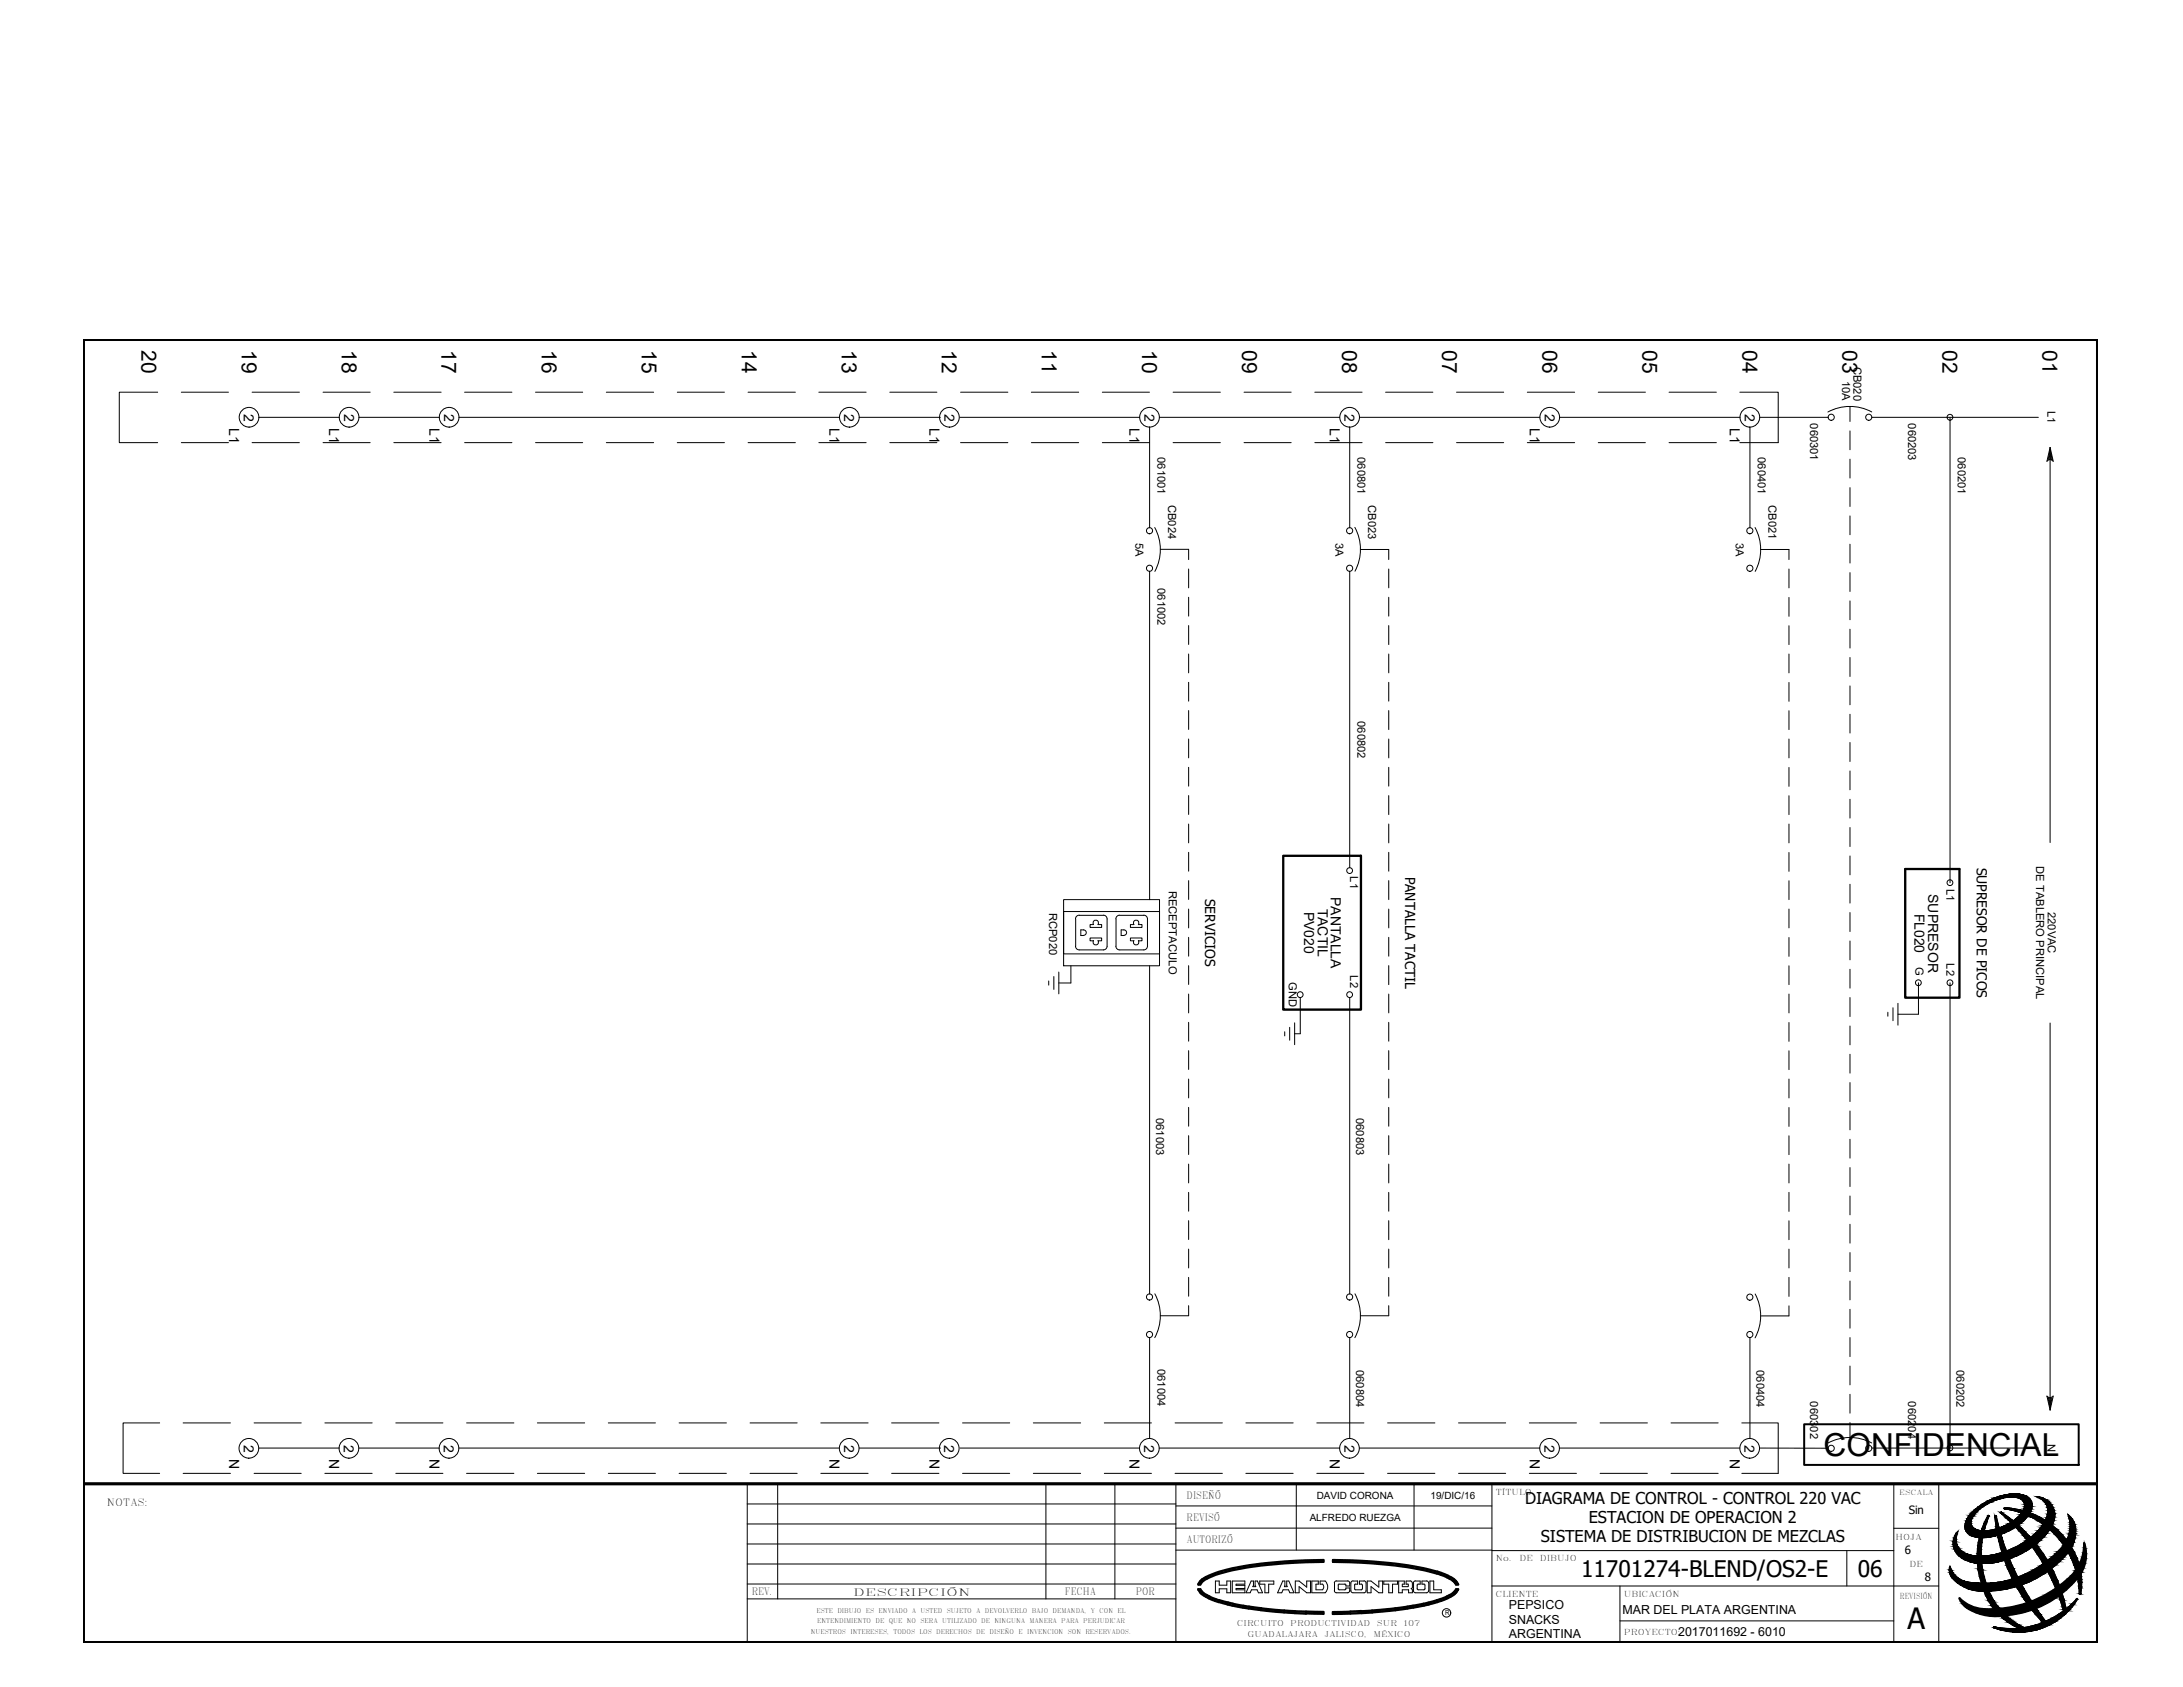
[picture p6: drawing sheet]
<svg xmlns="http://www.w3.org/2000/svg" width="279mm" height="216mm" viewBox="0 0 279 216" stroke-linecap="round" stroke-linejoin="round" font-family="sans-serif">
<defs><g id="words">
<text font-size="4.1" x="233.4" y="186.3">CONFIDENCIAL</text>
<text font-size="3.8" x="244.1" y="208.5">A</text>
<g font-size="2.9">
<text x="202.4" y="201.8">11701274-BLEND/OS2-E</text>
<text x="237.8" y="201.8">06</text>
</g>
<g font-size="2.7">
<text x="18.1" y="44.8" transform="rotate(90 18.1 44.8)">20</text>
<text x="30.9" y="44.8" transform="rotate(90 30.9 44.8)">19</text>
<text x="43.7" y="44.8" transform="rotate(90 43.7 44.8)">18</text>
<text x="56.5" y="44.8" transform="rotate(90 56.5 44.8)">17</text>
<text x="69.3" y="44.8" transform="rotate(90 69.3 44.8)">16</text>
<text x="82.2" y="44.8" transform="rotate(90 82.2 44.8)">15</text>
<text x="94.9" y="44.8" transform="rotate(90 94.9 44.8)">14</text>
<text x="107.8" y="44.8" transform="rotate(90 107.8 44.8)">13</text>
<text x="120.6" y="44.8" transform="rotate(90 120.6 44.8)">12</text>
<text x="133.4" y="44.8" transform="rotate(90 133.4 44.8)">11</text>
<text x="146.2" y="44.8" transform="rotate(90 146.2 44.8)">10</text>
<text x="159" y="44.8" transform="rotate(90 159 44.8)">09</text>
<text x="171.8" y="44.8" transform="rotate(90 171.8 44.8)">08</text>
<text x="184.6" y="44.8" transform="rotate(90 184.6 44.8)">07</text>
<text x="197.4" y="44.8" transform="rotate(90 197.4 44.8)">06</text>
<text x="210.2" y="44.8" transform="rotate(90 210.2 44.8)">05</text>
<text x="223" y="44.8" transform="rotate(90 223 44.8)">04</text>
<text x="235.8" y="44.8" transform="rotate(90 235.8 44.8)">03</text>
<text x="248.6" y="44.8" transform="rotate(90 248.6 44.8)">02</text>
<text x="261.4" y="44.8" transform="rotate(90 261.4 44.8)">01</text>
</g>
<g font-size="2.1">
<text x="195.2" y="192.5">DIAGRAMA DE CONTROL - CONTROL 220 VAC</text>
<text x="197.2" y="197.3">SISTEMA DE DISTRIBUCION DE MEZCLAS</text>
<text x="203.4" y="194.9">ESTACION DE OPERACION 2</text>
</g>
<g font-size="1.8">
<text x="31.2" y="52.9" transform="rotate(90 31.2 52.9)">2</text>
<text x="44" y="52.9" transform="rotate(90 44 52.9)">2</text>
<text x="56.8" y="52.9" transform="rotate(90 56.8 52.9)">2</text>
<text x="108.1" y="52.9" transform="rotate(90 108.1 52.9)">2</text>
<text x="120.9" y="52.9" transform="rotate(90 120.9 52.9)">2</text>
<text x="146.5" y="52.9" transform="rotate(90 146.5 52.9)">2</text>
<text x="172.1" y="52.9" transform="rotate(90 172.1 52.9)">2</text>
<text x="197.7" y="52.9" transform="rotate(90 197.7 52.9)">2</text>
<text x="223.3" y="52.9" transform="rotate(90 223.3 52.9)">2</text>
<text x="29.3" y="54.8" transform="rotate(90 29.3 54.8)">L1</text>
<text x="42.1" y="54.8" transform="rotate(90 42.1 54.8)">L1</text>
<text x="55" y="54.8" transform="rotate(90 55 54.8)">L1</text>
<text x="106.2" y="54.8" transform="rotate(90 106.2 54.8)">L1</text>
<text x="119" y="54.8" transform="rotate(90 119 54.8)">L1</text>
<text x="144.6" y="54.8" transform="rotate(90 144.6 54.8)">L1</text>
<text x="170.2" y="54.8" transform="rotate(90 170.2 54.8)">L1</text>
<text x="195.8" y="54.8" transform="rotate(90 195.8 54.8)">L1</text>
<text x="221.4" y="54.8" transform="rotate(90 221.4 54.8)">L1</text>
<text x="179.9" y="112.2" transform="rotate(90 179.9 112.2)">PANTALLA TACTIL</text>
<text x="253" y="111" transform="rotate(90 253 111)">SUPRESOR DE PICOS</text>
<text x="154.2" y="115" transform="rotate(90 154.2 115)">SERVICIOS</text>
<text x="166.9" y="116.7" transform="rotate(90 166.9 116.7)">PV020</text>
<text x="168.7" y="116.3" transform="rotate(90 168.7 116.3)">TACTIL</text>
<text x="170.3" y="114.8" transform="rotate(90 170.3 114.8)">PANTALLA</text>
<text x="245" y="116.9" transform="rotate(90 245 116.9)">FL020</text>
<text x="246.8" y="114.4" transform="rotate(90 246.8 114.4)">SUPRESOR</text>
<text x="31.2" y="184.9" transform="rotate(90 31.2 184.9)">2</text>
<text x="44" y="184.9" transform="rotate(90 44 184.9)">2</text>
<text x="56.8" y="184.9" transform="rotate(90 56.8 184.9)">2</text>
<text x="108" y="184.9" transform="rotate(90 108 184.9)">2</text>
<text x="120.8" y="184.9" transform="rotate(90 120.8 184.9)">2</text>
<text x="146.5" y="184.9" transform="rotate(90 146.5 184.9)">2</text>
<text x="172.1" y="184.9" transform="rotate(90 172.1 184.9)">2</text>
<text x="197.7" y="184.9" transform="rotate(90 197.7 184.9)">2</text>
<text x="223.3" y="184.9" transform="rotate(90 223.3 184.9)">2</text>
<text x="29.3" y="186.7" transform="rotate(90 29.3 186.7)">N</text>
<text x="42.1" y="186.7" transform="rotate(90 42.1 186.7)">N</text>
<text x="55" y="186.7" transform="rotate(90 55 186.7)">N</text>
<text x="106.2" y="186.7" transform="rotate(90 106.2 186.7)">N</text>
<text x="119" y="186.7" transform="rotate(90 119 186.7)">N</text>
<text x="144.6" y="186.7" transform="rotate(90 144.6 186.7)">N</text>
<text x="170.2" y="186.7" transform="rotate(90 170.2 186.7)">N</text>
<text x="195.8" y="186.7" transform="rotate(90 195.8 186.7)">N</text>
<text x="221.4" y="186.7" transform="rotate(90 221.4 186.7)">N</text>
</g>
<g font-size="1.6">
<text x="193.1" y="206">PEPSICO</text>
<text x="193.1" y="207.9">SNACKS</text>
<text x="193.1" y="209.6">ARGENTINA</text>
<text x="207.7" y="206.6">MAR DEL PLATA ARGENTINA</text>
<text x="214.8" y="209.4">2017011692 - 6010</text>
</g>
<g font-size="1.5">
<text x="244.3" y="193.7">Sin</text>
<text x="243.8" y="198.9">6</text>
<text x="246.4" y="202.4">8</text>
</g>
<g font-size="1.4">
<text x="237.2" y="46.9" transform="rotate(90 237.2 46.9)">CB020</text>
<text x="235.8" y="48.7" transform="rotate(90 235.8 48.7)">10A</text>
<text x="262.1" y="52.6" transform="rotate(90 262.1 52.6)">L1</text>
<text x="148.2" y="58.5" transform="rotate(90 148.2 58.5)">061001</text>
<text x="173.8" y="58.5" transform="rotate(90 173.8 58.5)">060801</text>
<text x="225" y="58.5" transform="rotate(90 225 58.5)">060401</text>
<text x="231.7" y="54.2" transform="rotate(90 231.7 54.2)">060301</text>
<text x="244.2" y="54.2" transform="rotate(90 244.2 54.2)">060203</text>
<text x="250.6" y="58.5" transform="rotate(90 250.6 58.5)">060201</text>
<text x="149.5" y="64.6" transform="rotate(90 149.5 64.6)">CB024</text>
<text x="175.1" y="64.7" transform="rotate(90 175.1 64.7)">CB023</text>
<text x="226.3" y="64.7" transform="rotate(90 226.3 64.7)">CB021</text>
<text x="145.3" y="69.5" transform="rotate(90 145.3 69.5)">5A</text>
<text x="170.9" y="69.4" transform="rotate(90 170.9 69.4)">3A</text>
<text x="222.2" y="69.5" transform="rotate(90 222.2 69.5)">3A</text>
<text x="148.2" y="75.3" transform="rotate(90 148.2 75.3)">061002</text>
<text x="173.8" y="92.3" transform="rotate(90 173.8 92.3)">060802</text>
<text x="149.6" y="114" transform="rotate(90 149.6 114)">RECEPTACULO</text>
<text x="172.8" y="112.2" transform="rotate(90 172.8 112.2)">L1</text>
<text x="249.1" y="113.7" transform="rotate(90 249.1 113.7)">L1</text>
<text x="260.6" y="110.9" transform="rotate(90 260.6 110.9)">DE TABLERO PRINCIPAL</text>
<text x="134.3" y="116.8" transform="rotate(90 134.3 116.8)">RCP020</text>
<text x="262.1" y="116.7" transform="rotate(90 262.1 116.7)">220VAC</text>
<text x="165" y="125.7" transform="rotate(90 165 125.7)">GND</text>
<text x="172.8" y="124.8" transform="rotate(90 172.8 124.8)">L2</text>
<text x="245.2" y="123.8" transform="rotate(90 245.2 123.8)">G</text>
<text x="249.1" y="123.3" transform="rotate(90 249.1 123.3)">L2</text>
<text x="148" y="143.1" transform="rotate(90 148 143.1)">061003</text>
<text x="173.6" y="143.1" transform="rotate(90 173.6 143.1)">060803</text>
<text x="148.2" y="175.2" transform="rotate(90 148.2 175.2)">061004</text>
<text x="173.6" y="175.3" transform="rotate(90 173.6 175.3)">060804</text>
<text x="224.8" y="175.4" transform="rotate(90 224.8 175.4)">060404</text>
<text x="231.7" y="179.4" transform="rotate(90 231.7 179.4)">060302</text>
<text x="244.2" y="179.4" transform="rotate(90 244.2 179.4)">060204</text>
<text x="250.4" y="175.4" transform="rotate(90 250.4 175.4)">060202</text>
<text x="262.1" y="184.8" transform="rotate(90 262.1 184.8)">N</text>
</g>
<g font-size="1.3">
<text x="151.9" y="191.8">DISEÑÓ</text>
<text x="168.5" y="191.8">DAVID CORONA</text>
<text x="183.1" y="191.8">19/DIC/16</text>
<text x="13.7" y="192.8">NOTAS:</text>
<text x="151.9" y="197.4">AUTORIZÓ</text>
<text x="151.9" y="194.6">REVISÓ</text>
<text x="167.6" y="194.6">ALFREDO RUEZGA</text>
<text x="96.2" y="204.2">REV.</text>
<text x="109.2" y="204.2">DESCRIPCIÓN</text>
<text x="136.3" y="204.2">FECHA</text>
<text x="145.4" y="204.2">POR</text>
</g>
<g font-size="1">
<text x="191.4" y="191.3">TÍTULO</text>
<text x="242.6" y="197.1">HOJA</text>
<text x="191.4" y="199.8">No.</text>
<text x="194.5" y="199.8">DE</text>
<text x="197.1" y="199.8">DIBUJO</text>
<text x="244.4" y="200.5">DE</text>
<text x="158.3" y="208">CIRCUITO</text>
<text x="159.6" y="209.5">GUADALAJARA</text>
<text x="165.1" y="208">PRODUCTIVIDAD</text>
<text x="169.5" y="209.5">JALISCO,</text>
<text x="175.8" y="209.5">MÉXICO</text>
<text x="176.2" y="208">SUR</text>
<text x="179.6" y="208">107</text>
<text x="191.4" y="204.4">CLIENTE</text>
<text x="207.8" y="204.4">UBICACIÓN</text>
<text x="207.8" y="209.2">PROYECTO:</text>
<text x="243.2" y="204.6">REVISIÓN</text>
</g>
<g font-size=".9">
<text x="243.1" y="191.3">ESCALA</text>
<text x="185" y="206.7">R</text>
</g>
<g font-size=".8">
<text x="103.8" y="209.1">NUESTROS INTERESES, TODOS LOS DERECHOS DE DISEÑO E INVENCION SON RESERVADOS.</text>
<text x="104.5" y="206.4">ESTE DIBUJO ES ENVIADO A USTED SUJETO A DEVOLVERLO BAJO DEMANDA, Y CON EL</text>
<text x="104.6" y="207.7">ENTENDIMIENTO DE QUE NO SERA UTILIZADO DE NINGUNA MANERA PARA PERJUDICAR</text>
</g>
</g></defs>
<!-- layer: 0 -->
<g fill="none" stroke="#000" stroke-width=".13">
<path d="M10.7 43.4h257.8v146.5h-257.8zM20.2 50.2h-4.9v6.4h4.9M23.2 56.6h6M23.2 50.2h6M32.3 56.6h6M32.3 50.2h6M33.1 53.4h10.3M41.3 56.6h6.1M41.3 50.2h6.1M45.9 53.4h10.3M50.4 56.6h6.1M50.4 50.2h6.1"/>
<path d="M58.7 53.4h48.7M59.5 56.6h6M59.5 50.2h6M68.5 56.6h6.1M68.5 50.2h6.1M77.6 56.6h6.1M77.6 50.2h6.1M86.7 56.6h6M86.7 50.2h6M95.7 56.6h6.1M95.7 50.2h6.1M104.8 56.6h6.1"/>
<path d="M104.8 50.2h6.1M110 53.4h10.4M113.9 56.6h6M113.9 50.2h6M122.9 53.4h23M122.9 56.6h6.1M122.9 50.2h6.1M132 56.6h6.1M132 50.2h6.1M141.1 56.6h6M141.1 50.2h6M147.1 54.7v12.8"/>
<path d="M148.4 53.4h23.1M150.1 56.6h6.1M150.1 50.2h6.1M159.2 56.6h6.1M159.2 50.2h6.1M168.3 56.6h6M168.3 50.2h6M172.7 54.7v12.8M174 53.4h23.1M177.3 56.6h6.1M177.3 50.2h6.1M186.4 56.6h6.1"/>
<path d="M186.4 50.2h6.1M195.5 56.6h6M195.5 50.2h6M199.6 53.4h23.1M204.6 56.6h6M204.6 50.2h6M213.6 56.6h6.1M213.6 50.2h6.1M222.7 50.2h4.9v6.4h-4.9M224 54.7v12.8M225.2 53.4h8.8M236.8 52v1.9"/>
<path d="M236.8 55.1v2.5M236.8 58.8v2.4M239.6 52.7a5.9 5.9 0 0 0-5.7 0M239.6 53.4h21.3M249.6 53.4v59.6M262.4 57.3l-.4 1.7 .4-.2 .4 .2M262.4 57.3v50.5M262.4 57.3l.4 1.7M262.4 58.4v.4h-.2l.2-.8 .2 .8h.1l-.3-1.2-.3 1.2M147.1 73.1v42M147.8 67.5a5.9 5.9 0 0 1 0 5.6M148.5 70.3h3.6v1.3"/>
<path d="M152.1 72.8v2.4M152.1 76.4v2.5M172.7 73.1v37.9M173.4 67.5a5.9 5.9 0 0 1 0 5.6M174.1 70.3h3.6v1.3M177.7 72.8v2.4M177.7 76.4v2.5M224.6 67.5a5.9 5.9 0 0 1 0 5.6M225.3 70.3h3.7v1.3M229 72.8v2.4M229 76.5v2.4M236.8 62.4v2.4"/>
<path d="M236.8 66v2.4M236.8 69.6v2.5M236.8 73.3v2.4M236.8 76.9v2.4M152.1 80.1v2.4M152.1 83.7v2.4M152.1 87.3v2.4M152.1 90.9v2.5M152.1 94.6v2.4M152.1 98.2v2.4M177.7 80.1v2.4M177.7 83.7v2.4"/>
<path d="M177.7 87.3v2.4M177.7 90.9v2.5M177.7 94.6v2.4M177.7 98.2v2.4M229 80.1v2.4M229 83.7v2.4M229 87.3v2.5M229 91v2.4M229 94.6v2.4M229 98.2v2.4M236.8 80.5v2.4M236.8 84.1v2.5"/>
<path d="M236.8 87.8v2.4M236.8 91.4v2.4M236.8 95v2.5M236.8 98.7v2.4M136.1 116.7h12.3v5.4h-12.3zM136.1 115.1h12.3v8.5h-12.3zM137.7 117.6v3.5M138.1 117.1l-.4 .3v.2M138.1 117.1h3.1M138.7 119.7a.35 .35 0 0 0 .3-.3 .35 .35 0 0 0-.3-.4h-.4v.7h.4M139.5 118.3h.5a.36 .36 0 0 1 0-.4 .36 .36 0 0 1 .5 0 .36 .36 0 0 1 0 .4h.5v.4h-1.5zM141.2 117.1l.4 .3 .1 .2"/>
<path d="M141.7 117.6v3.5M142.8 117.6v3.5M143.3 117.1l-.4 .3-.1 .2M143.3 117.1h3.1M143.8 119.7a.35 .35 0 0 0 .4-.3 .35 .35 0 0 0-.4-.4h-.3v.7h.4M144.7 118.3h.4a.36 .36 0 0 1 .1-.4 .36 .36 0 0 1 .5 0 .36 .36 0 0 1 0 .4h.5v.4h-1.5zM146.4 117.1l.4 .3 .1 .2M146.9 117.6v3.5M152.1 101.8v2.4M152.1 105.5v2.4M152.1 109.1v2.4M152.1 112.7v2.4"/>
<path d="M152.1 116.3v2.5M152.1 120v2.4M177.7 101.8v2.5M177.7 105.5v2.4M177.7 109.1v2.4M177.7 112.7v2.4M177.7 116.3v2.5M177.7 120v2.4M229 101.8v2.5M229 105.5v2.4M229 109.1v2.4M229 112.7v2.4"/>
<path d="M229 116.3v2.5M229 120v2.4M236.8 102.3v2.4M236.8 105.9v2.4M236.8 109.5v2.5M236.8 113.2v2.4M236.8 116.8v2.4M134.2 125.5v.6M134.9 125v1.6M135.5 124.4v2.8M137.1 123.6v2.2h-1.6M137.7 121.1l.2 .4 .2 .1h3.1l.4-.3 .1-.2"/>
<path d="M140 120.4h-.5v-.4h1.5v.4h-.5M140 120.4a.35 .35 0 0 0 .2 .5 .35 .35 0 0 0 .3-.5M142.8 121.1l.3 .4 .2 .1M145.1 120.4h-.4v-.4h1.5v.4h-.5M145.1 120.4a.35 .35 0 0 0 .3 .5 .35 .35 0 0 0 .3-.5M146.9 121.1l-.1 .2-.4 .3h-3.1M147.1 123.6v42M152.1 123.6v2.4M152.1 127.2v2.4M152.1 130.8v2.5M152.1 134.5v2.4M152.1 138.1v2.4"/>
<path d="M164.4 132v.6M165.1 131.5v1.6M165.7 130.9v2.8M166.4 127.7v4.6h-.7M172.7 127.7v37.9M177.7 123.6v2.4M177.7 127.2v2.4M177.7 130.8v2.5M177.7 134.5v2.4M177.7 138.1v2.4M229 123.6v2.4M229 127.2v2.4"/>
<path d="M229 130.9v2.4M229 134.5v2.4M229 138.1v2.4M236.8 120.4v2.4M236.8 124v2.5M236.8 127.7v2.4M236.8 131.3v2.4M236.8 134.9v2.4M236.8 138.5v2.5M241.6 129.5v.6M242.3 129v1.6M242.9 128.4v2.8"/>
<path d="M245.5 125.8v4h-2.6M249.6 125.8v59.5M262.4 130.9v49.6M152.1 141.7v2.4M152.1 145.3v2.5M152.1 149v2.4M152.1 152.6v2.4M152.1 156.2v2.4M152.1 159.9v2.4M177.7 141.7v2.4M177.7 145.3v2.5M177.7 149v2.4"/>
<path d="M177.7 152.6v2.4M177.7 156.2v2.5M177.7 159.9v2.4M229 141.7v2.5M229 145.4v2.4M229 149v2.4M229 152.6v2.4M229 156.2v2.5M229 159.9v2.4M236.8 142.2v2.4M236.8 145.8v2.4M236.8 149.4v2.5"/>
<path d="M236.8 153.1v2.4M236.8 156.7v2.4M147.1 171.2v12.9M147.8 165.6a5.9 5.9 0 0 1 0 5.6M152.1 167.1v1.3h-3.6M152.1 163.5v2.4M172.7 171.2v12.9M173.4 165.6a5.9 5.9 0 0 1 0 5.6M177.7 167.1v1.3h-3.6M177.7 163.5v2.4M224 171.2v12.9M224.6 165.6a5.9 5.9 0 0 1 0 5.6"/>
<path d="M229 163.5v2.4M229 167.1v1.3h-3.7M236.8 160.3v2.4M236.8 163.9v2.5M236.8 167.6v2.4M236.8 171.2v2.4M236.8 174.8v2.4M236.8 178.4v2.5M262.6 178.9l-.2 1.2-.3-1.2h.1l.2 .8 .1-.7h-.1v.3M262.8 178.7l-.4 .2-.4-.2 .4 1.8M262.8 178.7l-.4 1.8M20.4 182.1h-4.6v6.5h4.6"/>
<path d="M23.4 188.6h6.1M23.4 182.1h6.1M32.5 188.6h6.1M32.5 182.1h6.1M33.1 185.3h10.3M41.6 188.6h6M41.6 182.1h6M45.9 185.3h10.3M50.7 188.6h6M50.7 182.1h6M58.7 185.3h48.7M59.7 188.6h6.1"/>
<path d="M59.7 182.1h6.1M68.8 188.6h6M68.8 182.1h6M77.9 188.6h6M77.9 182.1h6M86.9 188.6h6.1M86.9 182.1h6.1M95.6 195h54.9M95.6 192.5h54.9M95.6 197.6h54.9M95.6 189.9v20.3M96 188.6h6"/>
<path d="M96 182.1h6M99.5 189.9v14.7M105.1 188.6h6M105.1 182.1h6M110 185.3h10.4M114.1 188.6h6.1M114.1 182.1h6.1M122.9 185.3h22.9M123.2 188.6h6M123.2 182.1h6M132.3 188.6h6M132.3 182.1h6"/>
<path d="M133.9 189.9v14.7M141.3 188.6h6.1M141.3 182.1h6.1M142.7 189.9v14.7M148.4 185.3h23.1M150.4 188.6h6M150.4 182.1h6M150.5 189.9v20.3M150.5 195.6h40.5M150.5 192.7h40.5M150.5 198.4h40.5M159.5 188.6h6"/>
<path d="M159.5 182.1h6M165.9 189.9v8.5M168.5 188.6h6.1M168.5 182.1h6.1M174 185.3h23.1M177.6 188.6h6M177.6 182.1h6M181 189.9v8.5M186.7 188.6h6M186.7 182.1h6M191 198.4h51.4M191 189.9v20.3"/>
<path d="M195.7 188.6h6.1M195.7 182.1h6.1M199.6 185.3h23.1M204.8 188.6h6M204.8 182.1h6M213.9 188.6h6M213.9 182.1h6M222.9 182.1h4.7v6.5h-4.7M225.2 185.3h8.8M236.4 198.4v4.6M236.8 182.1v1.9M239.6 184.7a5.9 5.9 0 0 0-5.7 0"/>
<path d="M239.6 185.3h21.3M242.4 189.9v20.3M242.4 195.6h5.7M248.1 189.9v20.3M250.6 196a2.25 2.25 0 0 0-.7 1.7M250.6 196a2.09 2.09 0 0 0 1.8 3.1 10.5 10.5 0 0 0 8.8-3.6 2.83 2.83 0 0 0 .7-3 2.06 2.06 0 0 0-1.2-1 2.41 2.41 0 0 1 1.9 3.7 9.8 9.8 0 0 1-5.9 4.5 7.8 7.8 0 0 1-5.1 0 2.46 2.46 0 0 1-1.6-2M252.4 193.6a8 8 0 0 1 6.1-2.4 1.55 1.55 0 0 1 1.6 1.6 4.7 4.7 0 0 1-3 3.1 5.8 5.8 0 0 1-5 .5 1.4 1.4 0 0 1-.3-2.1zM253.1 193.4a6.2 6.2 0 0 1 5.3-1.7 1.03 1.03 0 0 1 .5 1.7 6.4 6.4 0 0 1-5.6 2.5 1.08 1.08 0 0 1-.9-.7 1.08 1.08 0 0 1 .1-1.1zM255.5 194h-.2a22.5 22.5 0 0 0 6.1 13.7M255.5 194a33.2 33.2 0 0 0 6.3 13.5M264.6 198.8a14 14 0 0 1-10.8 4.8M264.7 193.8a4.2 4.2 0 0 1-1.3 4.7 13.4 13.4 0 0 1-11.5 4"/>
<path d="M264.7 193.8a2.78 2.78 0 0 1 .9 3 4.2 4.2 0 0 1-1 2M95.6 200.2h54.9M95.6 204.6h54.9M95.6 202.7h54.9M155.6 202.3h.4v.6h1v-.6h.5v1.5h-.5v-.5h-1v.5h-.4zM157.7 202.3h1.6v.4h-1.1v.2h1.1v.4h-1.1v.2h1.1v.3h-1.6zM160.1 202.3h.3v.6l-.1 .2h.4l-.1-.2v-.6h.3l.7 1.5h-.5l-.2-.3h-.7l-.2 .3h-.5zM161.2 202.3h1.8v.4h-.6v1.1h-.5v-1.1h-.7zM164.2 202.3h.3l-.1 .8h.3v-.8h.3l.6 1.5h-.5l-.2-.3h-.7l-.2 .3h-.5zM165.8 202.3h.5l.9 .8v-.8h.5v1.5h-.5l-.9-.7v.7h-.5zM167.9 202.3h.8v.4h-.3v.8h.9a.47 .47 0 0 0 0-.8h-.3v-.4h.6a1.03 1.03 0 0 1 0 1.5h-1.7zM170.8 203.6l.1 .2h.2h1.4l.2-.1v-.1"/>
<path d="M170.8 202.6v1M171 202.3l-.2 .1v.2M171.1 202.3h1.4M171.3 203.3l.1 .2h.7M172.1 202.7l-.8 .1v.5M172.3 203.3l-.2 .2M172.3 203.3v-.1h.4v.4M172.5 202.3l.2 .1v.2M172.7 202.6v.4h-.4l-.1-.2-.1-.1M172.9 203.6v.1l.3 .1h1.4l.2-.1v-.1M172.9 202.6v1M173.2 202.3l-.3 .1v.2"/>
<path d="M173.2 202.3h.6v.4h-.3M173.4 203.3l.1 .2M173.4 202.9v.4M173.5 202.7l-.1 .2M174.4 203.3l-.2 .2h-.7M174.4 202.9v.4M174.6 202.3l.2 .1v.2M174.6 202.3h-.6v.4h.2l.2 .2M174.8 202.6v1M175 202.3h.5l1 .8v-.8h.5v1.5h-.5l-1-.7v.7h-.5zM177.1 202.3h1.8v.4h-.7v1.1h-.5v-1.1h-.6zM180.2 202.7l.1 .2-.1 .1-.7 .1v-.4h.2v-.4h-.7v1.5h.5v-.3h.8v.3h.5v-.3"/>
<path d="M180.5 202.3l.2 .1v.2M180.5 202.3h-.5v.4h.2M180.7 203.2l-.1 .1 .1 .2M180.8 202.6v.6M180.9 203.6l.1 .2h.2h1.4h.1l.1-.2M180.9 202.6v1M181.2 202.3l-.3 .1v.2M181.2 202.3h.6v.4h-.3l-.1 .2v.4M181.4 203.3l.1 .2h.7l.2-.2M182.6 202.3l.2 .1v.2M182.6 202.3h-.6v.4h.2l.2 .2v.4M182.9 202.6v1"/>
<path d="M183 202.3h.5v1.2h1v.3h-1.5zM191 203h57.1M207.3 203v7.2M207.3 207.4h35.1M249.6 200.4a2.8 2.8 0 0 0 2.3 2.1M249.6 200.4a1.66 1.66 0 0 0 .7 2 5.1 5.1 0 0 0 3.5 1.2M254.2 202.7a12 12 0 0 1 .4-8.7h-.1a10.5 10.5 0 0 0-.6 9.5 8.5 8.5 0 0 0 4.5 4.9M254.2 202.7a9 9 0 0 0 4.8 5.6M261.4 207.7l-1.4 .4-1 .2M265.8 204.6l.1 .1M265.8 204.6l-1.4 1.3a18.8 18.8 0 0 0-8.3-12.3 26 26 0 0 1 8 12.5l-1.3 .9-1 .5M265.9 204.7a8.7 8.7 0 0 1-10.8 3.5l1.7 .2h1.6"/>
<path d="M266.1 203.9l.2 .1a8.5 8.5 0 0 0-2.2-7.5 10 10 0 0 0-7.6-3.5v.1a11.2 11.2 0 0 1 9.6 10.8"/>
<circle cx="31.9" cy="53.4" r="1.26"/>
<circle cx="44.7" cy="53.4" r="1.26"/>
<circle cx="57.5" cy="53.4" r="1.26"/>
<circle cx="108.7" cy="53.4" r="1.26"/>
<circle cx="121.5" cy="53.4" r="1.26"/>
<circle cx="147.1" cy="53.4" r="1.26"/>
<circle cx="172.7" cy="53.4" r="1.26"/>
<circle cx="198.3" cy="53.4" r="1.26"/>
<circle cx="224" cy="53.4" r="1.26"/>
<circle cx="234.4" cy="53.4" r=".39"/>
<circle cx="239.2" cy="53.4" r=".39"/>
<circle cx="249.6" cy="53.4" r=".37"/>
<circle cx="147.1" cy="67.9" r=".39"/>
<circle cx="147.1" cy="72.7" r=".39"/>
<circle cx="172.7" cy="67.9" r=".39"/>
<circle cx="172.7" cy="72.7" r=".39"/>
<circle cx="224" cy="67.9" r=".39"/>
<circle cx="224" cy="72.7" r=".39"/>
<circle cx="172.7" cy="111.4" r=".37"/>
<circle cx="249.6" cy="113" r=".37"/>
<circle cx="166.4" cy="127.3" r=".37"/>
<circle cx="172.7" cy="127.3" r=".37"/>
<circle cx="245.5" cy="125.8" r=".37"/>
<circle cx="249.6" cy="125.8" r=".37"/>
<circle cx="147.1" cy="166" r=".39"/>
<circle cx="147.1" cy="170.8" r=".39"/>
<circle cx="172.7" cy="170.8" r=".39"/>
<circle cx="172.7" cy="166" r=".39"/>
<circle cx="224" cy="170.8" r=".39"/>
<circle cx="224" cy="166" r=".39"/>
<circle cx="31.9" cy="185.4" r="1.26"/>
<circle cx="44.7" cy="185.4" r="1.26"/>
<circle cx="57.5" cy="185.4" r="1.26"/>
<circle cx="108.7" cy="185.4" r="1.26"/>
<circle cx="121.5" cy="185.4" r="1.26"/>
<circle cx="147.1" cy="185.4" r="1.26"/>
<circle cx="172.7" cy="185.4" r="1.26"/>
<circle cx="198.3" cy="185.4" r="1.26"/>
<circle cx="223.9" cy="185.4" r="1.26"/>
<circle cx="234.4" cy="185.4" r=".39"/>
<circle cx="239.2" cy="185.4" r=".39"/>
<circle cx="249.6" cy="185.3" r=".37"/>
<circle cx="185.1" cy="206.4" r=".54"/>
</g>
<g fill="none" stroke="#000" stroke-width=".3">
<path d="M164.2 109.5h10v19.7h-10zM243.8 111.2h7v16.5h-7zM153.4 203.4v.1M153.4 203.4h.2l.2 .3M153.4 202.7v.1M153.4 203.5l.2 .3M153.6 203.8l.2 .2M153.6 202.4l-.2 .3M153.8 203.6l1 .7M153.8 202.5l-.2 .3h-.2M153.8 204l.9 .5M154 202.3l-.2 .2"/>
<path d="M154 202.3a9.5 9.5 0 0 1 3.8-1.4 60 60 0 0 1 11.6-1v-.2a51 51 0 0 0-13.4 1.5l-1.6 .6-.8 .6M154.7 204.5l1.3 .5M154.8 204.3l1.3 .5M156 205l1.7 .5M156.1 204.8l1.7 .4M157.7 205.5l2.1 .4M157.8 205.3l3.9 .6 4 .3M159.8 205.8l3.3 .4 4.1 .3M165.8 206.2l3.6 .1M169.4 206.3v.2h-2.3M170.6 206.3v.3M172.8 206.3h-2.2"/>
<path d="M174.2 206.2h-1.4M175.6 206.1l-1.3 .1M177.8 206.2l-2.2 .2-5 .1M178.6 205.8l-3 .3M178.6 206.1l-.8 .1M180.1 205.6l-1.5 .2M180.1 205.9l-1.5 .2M180.9 205.5l-.8 .1M180.9 205.7l-.7 .1M183.9 201.4l.5 .1M184 201.1l1.8 .8 .6 .5M184 201.2a51 51 0 0 0-13.4-1.5v.2a50.6 50.6 0 0 1 13.3 1.5"/>
<path d="M184.4 201.5l1.5 .8M185.2 204.3a18.7 18.7 0 0 1-4.3 1.2M185.6 204.3a16.1 16.1 0 0 1-4.7 1.4M186 202.3l.4 .5h.2M186 203.8l-.8 .5M186.2 203.6l-.2 .2M186.4 203.4l-.2 .3M186.4 203.8l-.8 .6M186.4 203.4h.2M186.4 202.4l.2 .3M186.6 203.5l-.2 .3M186.6 202.7v.1"/>
<path d="M186.6 203.4v.1M256.9 206.7a6.3 6.3 0 0 1-5.7-1.5l-.4-.6a5 5 0 0 0 4.1 1.4 14.8 14.8 0 0 0 10.6-4.8 5.7 5.7 0 0 0 1.2-3.7 4.9 4.9 0 0 1-1.6 5.3 13.2 13.2 0 0 1-8.2 3.9"/>
</g>
<path d="M10.7 43.4h257.8v166.8h-257.8zM10.7 189.9h257.8" fill="none" stroke="#000" stroke-width=".4"/>
<!-- layer: Texto -->
<path d="M230.9 182.3h35.2v5.2h-35.2z" fill="none" stroke="#000" stroke-width=".25"/>
<!-- layer: 0 -->
<g fill="#000" stroke="#000" stroke-width=".13">
<path d="M250.6 196l-.1 .2h-.1zM253.2 196.8h1.1zM254.4 194h.1zM257.5 191.2h.6zM260.7 191.5l.4 .1zM261.9 192.5h.7zM264.7 193.8l.3 .3h-.2zM266.8 197.5l.1 .6h-.2zM249.6 200.5l.1 .2h-.2zM250.8 204.6l.2 .1h-.1zM253.2 203.6h1.7zM253.2 200.1h1.4z"/>
<path d="M254.7 206.8h1.5zM255.2 208.2h.1zM257.5 208.9h1.7zM265.8 204.6h.1zM266.2 204h.1z"/>
<path d="M250.1 196.8l.3 .2v-.2zM250.1 196.8l.3 .2h-.4z"/>
<path d="M250 197l.4 .2v-.2zM250 197l.4 .2h-.4z"/>
<path d="M250 197.2l.4 .1v-.1zM250 197.2l.4 .1h-.4z"/>
<path d="M250 197.3l.5 .3-.1-.3zM250 197.3l.5 .3h-.5z"/>
<path d="M250.2 196.6l.2 .2v-.2zM250.2 196.6l.2 .2h-.3z"/>
<path d="M250.3 196.4l.1 .2 .1-.2zM250.3 196.4l.1 .2h-.2z"/>
<path d="M250 197.6l.5 .1v-.1zM250 197.6l.5 .1h-.5z"/>
<path d="M250 197.7l.6 .3-.1-.3zM250 197.7l.6 .3h-.6z"/>
<path d="M250.4 196.3l.1 .1v-.1zM250.4 196.3l.1 .1h-.2z"/>
<path d="M250.4 196.2h.1zM250.4 196.2l.1 .1h-.1z"/>
<path d="M250 198l.7 .1-.1-.1zM250 198l.7 .1h-.6z"/>
<path d="M250.1 198.1l.7 .2-.1-.2zM250.1 198.1l.7 .2h-.7z"/>
<path d="M250.1 198.3l1 .2-.3-.2zM250.1 198.3l1 .2h-.9z"/>
<path d="M250.2 198.5h.9zM250.2 198.5h.9z"/>
<path d="M250.2 198.5l1.3 .3-.4-.3zM250.2 198.5l1.3 .3h-1.1z"/>
<path d="M250.4 198.8l1.4 .1-.3-.1zM250.4 198.8l1.4 .1h-1.3z"/>
<path d="M250.5 198.9h1.4zM250.5 198.9h1.4z"/>
<path d="M250.5 198.9l1.9 .2-.5-.2zM250.5 198.9l1.9 .2h-1.8z"/>
<path d="M251.5 195h.8zM251.5 195h.8h-.8z"/>
<path d="M251.6 194.7l.7 .3v-.3zM251.6 194.7l.7 .3h-.8z"/>
<path d="M251.5 195l.9 .2-.1-.2zM251.5 195l.9 .2h-.9z"/>
<path d="M251.5 195.2l1 .2-.1-.2zM251.5 195.2l1 .2h-1z"/>
<path d="M251.8 194.4l.5 .3 .1-.3zM251.8 194.4l.5 .3h-.7zM251.6 194.7h.7zM251.6 194.7h.7z"/>
<path d="M250.6 199.1h2.3zM250.6 199.1h2.3z"/>
<path d="M251.8 194.3h.6zM251.8 194.3l.6 .1h-.6z"/>
<path d="M251.5 195.4h1zM251.5 195.4h1z"/>
<path d="M251.5 195.4l1.2 .2-.2-.2zM251.5 195.4l1.2 .2h-1.2z"/>
<path d="M252 194.1l.4 .2 .1-.2zM252 194.1l.4 .2h-.6z"/>
<path d="M252 193.9l.5 .2 .1-.2zM252 193.9l.5 .2h-.5z"/>
<path d="M251.5 195.6l1.3 .1-.1-.1zM251.5 195.6l1.3 .1h-1.3z"/>
<path d="M252.2 193.7l.4 .2 .2-.2zM252.2 193.7l.4 .2h-.6z"/>
<path d="M251.5 195.7l1.5 .1zM251.5 195.7l1.5 .1z"/>
<path d="M252.4 193.6l.4 .1 .1-.1zM252.4 193.6l.4 .1h-.6z"/>
<path d="M250.7 199.1h2.4zM250.7 199.1h2.4z"/>
<path d="M251.6 195.8l1.7 .1-.3-.1zM251.6 195.8l1.7 .1h-1.7z"/>
<path d="M252.5 193.4l.4 .2 .2-.2zM252.4 193.6l.1-.2 .4 .2z"/>
<path d="M250.7 199.1h2.8zM250.7 199.1h2.8z"/>
<path d="M253.2 196.8h.9zM253.3 196.8h.8z"/>
<path d="M252.7 193.2l.4 .2 .2-.2zM252.7 193.2l.4 .2h-.6z"/>
<path d="M251.6 195.9h2.1zM251.6 195.9h2.1z"/>
<path d="M252.8 193.1l.5 .1 .1-.1zM252.7 193.2l.1-.1 .5 .1z"/>
<path d="M253.1 198.8l.5 .3v-.3zM253.1 198.8l.5 .3h-.5z"/>
<path d="M253.1 199.1l.5 .7v-.7zM253.1 199.1l.5 .7h-.5z"/>
<path d="M253.1 198.3l.5 .5v-.5zM253.1 198.3l.5 .5h-.5z"/>
<path d="M253.1 197.9l.5 .4v-.4zM253.1 197.9l.5 .4h-.5z"/>
<path d="M253.1 199.8l.5 .2v-.2zM253.1 199.8l.5 .2h-.5z"/>
<path d="M253.2 197.4l.4 .5 .1-.5zM253.2 197.4l.4 .5h-.5z"/>
<path d="M253.3 196.9l.4 .5v-.5zM253.3 196.9l.4 .5h-.5z"/>
<path d="M253.2 192.9l.2 .2 .4-.2zM252.8 193.1l.4-.2 .2 .2z"/>
<path d="M253.4 196.5l.3 .4 .1-.4zM253.4 196.5l.3 .4h-.4z"/>
<path d="M253.2 192.8h.6zM253.2 192.8l.6 .1z"/>
<path d="M253.6 195.9l.2 .6 .1-.6zM253.6 195.9l.2 .6h-.4z"/>
<path d="M253.7 195.7l.2 .2 .1-.2zM253.7 195.7l.2 .2h-.3z"/>
<path d="M251.6 195.9h2.6zM251.6 195.9h2.6z"/>
<path d="M253.9 195l.1 .7 .2-.7zM253.9 195l.1 .7h-.3z"/>
<path d="M254 194.8l.2 .2 .1-.2zM254 194.8l.2 .2h-.3z"/>
<path d="M253.6 192.5l.2 .3 .5-.3zM253.2 192.8l.4-.3 .2 .3z"/>
<path d="M253.6 192.5h.7zM253.6 192.5h.7z"/>
<path d="M254.4 194h.2zM254.4 194h.2z"/>
<path d="M254.4 194h.2zM254.4 194h.2z"/>
<path d="M254.4 194h.2zM254.4 194h.2z"/>
<path d="M254.4 194h.2zM254.4 194h.2z"/>
<path d="M254.4 194h.2zM254.4 194h.2zM254.4 194h.2zM254.4 194h.2z"/>
<path d="M254.4 194h.2zM254.4 194h.2zM254.4 194h.2zM254.4 194h.2z"/>
<path d="M254.4 194h.2zM254.4 194h.2z"/>
<path d="M254.4 194l.2 .1zM254.4 194l.2 .1z"/>
<path d="M254.4 194.1l-.1 .7 .3-.7zM254.4 194.1l-.1 .7h-.3z"/>
<path d="M252.8 196.7h1.9zM252.8 196.7l1.5 .1z"/>
<path d="M254.1 192.3l.2 .2 .4-.2zM253.6 192.5l.5-.2 .2 .2z"/>
<path d="M252.8 196.7h2.1zM252.8 196.7h1.9z"/>
<path d="M254.2 192.2h.7zM254.1 192.3h.6z"/>
<path d="M254.5 192.1l.4 .1 .4-.1zM254.2 192.2l.3-.1 .4 .1z"/>
<path d="M252.4 196.6l2.5 .1 .4-.1zM252.4 196.6l2.5 .1h-2.1z"/>
<path d="M252.6 200h2.7zM252.6 200h2.5z"/>
<path d="M255.3 194h.2zM255.3 194h.2z"/>
<path d="M255.3 194h.2zM255.3 194h.2z"/>
<path d="M252.4 196.6h3zM252.4 196.6h2.9z"/>
<path d="M255.4 194h.1zM255.3 194h.2z"/>
<path d="M255.3 194h.2zM255.3 194h.2z"/>
<path d="M255.3 194h.2zM255.3 194h.2z"/>
<path d="M255.3 194h.2zM255.3 194h.2zM255.3 194h.2zM255.3 194h.2z"/>
<path d="M255.3 194h.2zM255.3 194h.2z"/>
<path d="M255.3 194h.2zM255.3 194h.2z"/>
<path d="M255.3 194h.2zM255.3 194h.2z"/>
<path d="M255.3 194l.5 1.4-.3-1.4zM255.3 194l.5 1.4h-.3z"/>
<path d="M254.7 191.9l.6 .2 .3-.2zM254.5 192.1l.2-.2 .6 .2z"/>
<path d="M254.9 191.9h.9zM254.7 191.9h.9z"/>
<path d="M252.1 199.9l3.2 .1 .5-.1zM252.1 199.9l3.2 .1h-2.7z"/>
<path d="M255.5 195.4l.4 .2-.1-.2zM255.5 195.4l.4 .2h-.4z"/>
<path d="M252.1 196.4l3.3 .2 .5-.2zM252.1 196.4l3.3 .2h-3z"/>
<path d="M255.5 195.6l.7 1.2-.3-1.2zM255.5 195.6l.7 1.2h-.5z"/>
<path d="M252 199.8h4zM252 199.8l3.8 .1z"/>
<path d="M252.1 196.4h3.9zM252.1 196.4h3.8z"/>
<path d="M256.1 193.5h.1zM256.1 193.5h.1zM256.1 193.5h.1z"/>
<path d="M256.1 193.5l.1 .1zM256.1 193.5l.1 .1zM256.1 193.6h.1zM256.1 193.6h.1z"/>
<path d="M256.1 193.6h.1zM256.1 193.6h.1z"/>
<path d="M256.1 193.6h.1zM256.1 193.6h.1z"/>
<path d="M256.1 193.6h.2zM256.1 193.6h.2z"/>
<path d="M255.7 196.8l.7 .4-.2-.4zM255.7 196.8l.7 .4h-.6z"/>
<path d="M256.1 193.6h.2zM256.1 193.6h.2z"/>
<path d="M256.1 193.6h.2zM256.1 193.6h.2z"/>
<path d="M255.2 191.7l.6 .2 .5-.2zM254.9 191.9l.3-.2 .6 .2z"/>
<path d="M256.1 193.6h.2zM256.1 193.6h.2z"/>
<path d="M256.1 193.6l.2 .1zM256.1 193.6l.2 .1z"/>
<path d="M256.1 193.7h.3zM256.1 193.7h.3z"/>
<path d="M256.1 193.7l1.1 .6-.8-.6zM256.1 193.7l1.1 .6h-.4z"/>
<path d="M255.8 197.2l.9 .9-.3-.9zM255.8 197.2l.9 .9h-.6z"/>
<path d="M251.8 196.2l4.2 .2 .4-.2zM251.8 196.2l4.2 .2h-3.9z"/>
<path d="M255.3 191.7h1.2zM255.2 191.7h1.1z"/>
<path d="M251.6 199.7l4.4 .1 .5-.1zM251.6 199.7l4.4 .1h-4z"/>
<path d="M251.8 196.2h4.8zM251.8 196.2h4.6z"/>
<path d="M256.5 193h.2zM256.5 193h.2z"/>
<path d="M256.5 193h.3zM256.5 193h.3z"/>
<path d="M256.1 198.1l.8 .7-.2-.7zM256.1 198.1l.8 .7h-.6z"/>
<path d="M251.5 199.7h5.2zM251.5 199.7h5z"/>
<path d="M255.4 191.7h1.4zM255.3 191.7h1.2z"/>
<path d="M256.5 193h.4zM256.5 193h.4z"/>
<path d="M256.5 193h.5zM256.5 193h.5z"/>
<path d="M256.3 198.8l.9 .6-.3-.6zM256.3 198.8l.9 .6h-.7z"/>
<path d="M251.6 196l5 .2 .4-.2zM251.6 196l5 .2h-4.8z"/>
<path d="M251.6 195.9h5.5zM251.6 195.9h5.6z"/>
<path d="M251.6 195.9h5.5zM251.6 195.9l5.4 .1z"/>
<path d="M256.5 199.4l1 .9-.3-.9zM256.5 199.4l1 .9h-.7z"/>
<path d="M256.5 193h.7zM256.5 193h.7z"/>
<path d="M256.5 193h.9zM256.5 193h.9z"/>
<path d="M256.8 194.3l.8 .3-.4-.3zM256.8 194.3l.8 .3h-.5z"/>
<path d="M255.6 191.6h1.6zM255.6 191.6h1.6z"/>
<path d="M255.6 191.6h1.6zM255.4 191.7h1.4z"/>
<path d="M254.6 195.9h2.6zM254.2 195.9h3z"/>
<path d="M251.2 199.5l5.5 .2 .5-.2zM251.2 199.5l5.5 .2h-5.2z"/>
<path d="M251.1 199.4h6.3zM251.1 199.4l6.1 .1z"/>
<path d="M255.1 195.8l2.1 .1 .2-.1zM254.6 195.9l.5-.1 2.1 .1z"/>
<path d="M256.5 193h1zM256.5 193h1z"/>
<path d="M256.5 193h1zM256.5 193h1z"/>
<path d="M256.5 193l1.1 .1zM256.5 193l1.1 .1z"/>
<path d="M256.5 193.1h1.1zM256.5 193.1h1.1z"/>
<path d="M257.1 194.6l1.1 .5-.6-.5zM257.1 194.6l1.1 .5h-.6z"/>
<path d="M256.5 193.1h1.2zM256.5 193.1h1.2z"/>
<path d="M255.6 195.6l1.8 .2 .3-.2zM255.1 195.8l.5-.2 1.8 .2z"/>
<path d="M256.5 193.1h1.3zM256.5 193.1h1.3z"/>
<path d="M256.5 193.1h1.3zM256.5 193.1h1.3z"/>
<path d="M256.5 193.1h1.3zM256.5 193.1h1.3z"/>
<path d="M256.6 193.1l1.8 .1zM256.6 193.1l1.8 .1z"/>
<path d="M250.8 199.2l6.6 .2 .5-.2zM250.8 199.2l6.6 .2h-6.3z"/>
<path d="M256.1 195.4l1.6 .2 .3-.2zM255.6 195.6l.5-.2 1.6 .2zM255.6 195.6h2.1zM255.6 195.6h2.1z"/>
<path d="M250.7 199.1h7.3zM250.7 199.1l7.2 .1z"/>
<path d="M253.8 199.1h4.3zM253.5 199.1h4.5z"/>
<path d="M257.5 191.2h1zM257.2 191.2h1.3z"/>
<path d="M254.1 199.1h4zM253.8 199.1h4.3z"/>
<path d="M256.4 195.3l1.6 .1 .2-.1zM256.1 195.4l.3-.1 1.6 .1z"/>
<path d="M257.6 195.1l1.1 .4-.5-.4zM257.6 195.1l1.1 .4h-.6z"/>
<path d="M256.6 195.2l1.6 .1 .1-.1zM256.4 195.3l.2-.1 1.6 .1z"/>
<path d="M254.8 199l3.3 .1 .2-.1zM254.1 199.1l.7-.1 3.3 .1z"/>
<path d="M257.1 193.2l1.6 .1zM257.1 193.2l1.6 .1z"/>
<path d="M257.2 191.2h1.4zM257 191.2h1.6z"/>
<path d="M255.4 198.9l2.9 .1 .3-.1zM254.8 199l.6-.1 2.9 .1z"/>
<path d="M257 191.2l1.9 .1-.3-.1zM256.6 191.3l.4-.1 1.9 .1z"/>
<path d="M257.1 195l1.2 .2 .3-.2zM256.6 195.2l.5-.2 1.2 .2z"/>
<path d="M257.5 193.3l1.8 .1-.6-.1zM257.5 193.3l1.8 .1h-1.2z"/>
<path d="M258.1 195.5l1.1 .5-.5-.5zM258.1 195.5l1.1 .5h-.7z"/>
<path d="M255.8 198.8l2.8 .1 .2-.1zM255.4 198.9l.4-.1 2.8 .1z"/>
<path d="M256.1 198.7l2.7 .1 .1-.1zM255.8 198.8l.3-.1 2.7 .1z"/>
<path d="M256.6 191.3l2.4 .1zM256.4 191.4h2.6z"/>
<path d="M257.6 194.7l1 .3 .3-.3zM257.1 195l.5-.3 1 .3zM257.1 195h1.5zM257.1 195h1.5z"/>
<path d="M256.4 191.4l2.9 .1-.3-.1zM256 191.5l.4-.1 2.9 .1z"/>
<path d="M257.7 194.6l1.2 .1 .1-.1zM257.6 194.7l.1-.1 1.2 .1z"/>
<path d="M258.5 196l1.2 .6-.5-.6zM258.5 196l1.2 .6h-.7z"/>
<path d="M258 194.4l1 .2 .2-.2zM257.7 194.6l.3-.2 1 .2z"/>
<path d="M258.1 193.4l1.4 .1-.2-.1zM258.1 193.4l1.4 .1h-1.1z"/>
<path d="M256 191.5h3.4zM255.9 191.5h3.5z"/>
<path d="M256.8 198.5l2.1 .2 .4-.2zM256.1 198.7l.7-.2 2.1 .2z"/>
<path d="M255.9 191.5l3.6 .1-.1-.1zM255.6 191.6l.3-.1 3.6 .1z"/>
<path d="M258.2 194.2l1 .2 .2-.2zM258 194.4l.2-.2 1 .2z"/>
<path d="M256.9 198.4h2.5zM256.8 198.5h2.5z"/>
<path d="M258.4 193.5l1.8 .2-.7-.2zM258.4 193.5l1.8 .2h-1.2z"/>
<path d="M258.3 194.1l1.1 .1 .1-.1zM258.2 194.2l.1-.1 1.1 .1z"/>
<path d="M257.2 191.6h2.3zM257.2 191.6h2.3z"/>
<path d="M257.7 191.6l1.9 .1zM257.7 191.6l1.9 .1z"/>
<path d="M258.1 191.7h1.5zM258.1 191.7h1.5z"/>
<path d="M258.1 191.7h1.6h-.1zM258.1 191.7h1.6h-1.3z"/>
<path d="M258.5 193.9l1 .2 .2-.2zM258.5 193.9l1 .2h-1.2z"/>
<path d="M259 196.6l1 .3-.3-.3zM259 196.6l1 .3h-.7z"/>
<path d="M258.4 191.7l1.4 .2-.1-.2zM258.4 191.7l1.4 .2h-1.1zM258.7 191.9h1.1zM258.7 191.9h1.1z"/>
<path d="M258.6 193.8l1.1 .1v-.1zM258.6 193.8l1.1 .1h-1.2z"/>
<path d="M257.5 198.2l1.9 .2 .4-.2zM256.9 198.4l.6-.2 1.9 .2z"/>
<path d="M258.7 191.9l1.3 .2-.2-.2zM258.7 191.9l1.3 .2h-1.1z"/>
<path d="M258.8 193.5l.9 .3 .2-.3zM258.8 193.5l.9 .3h-1.1z"/>
<path d="M258.9 193.4h1zM258.9 193.4l1 .1h-1.1z"/>
<path d="M258.9 192.1l1.1 .1v-.1zM258.9 192.1l1.1 .1h-1z"/>
<path d="M259.3 196.9l1.3 .7-.6-.7zM259.3 196.9l1.3 .7h-.8z"/>
<path d="M259 192.2l1 .1v-.1zM259 192.2l1 .1h-1z"/>
<path d="M259 192.3l1.1 .2-.1-.2zM259 192.3l1.1 .2h-1z"/>
<path d="M259 193.1h1zM259 193.1h1z"/>
<path d="M259 193.1l.9 .3 .1-.3zM259 193.1l.9 .3h-1z"/>
<path d="M257.8 198l2 .2 .2-.2zM257.5 198.2l.3-.2 2 .2z"/>
<path d="M259.1 192.5h1zM259.1 192.5h1h-1z"/>
<path d="M259.1 192.5l1 .3v-.3zM259.1 192.5l1 .3h-1z"/>
<path d="M259.1 192.8h1zM259.1 192.8h1z"/>
<path d="M259.1 192.8l.9 .3 .1-.3zM259.1 192.8l.9 .3h-1z"/>
<path d="M259 193.7l1.4 .1-.2-.1zM259 193.7l1.4 .1h-1.2z"/>
<path d="M258.1 197.9l1.9 .1 .2-.1zM257.8 198l.3-.1 1.9 .1z"/>
<path d="M259.2 193.8l1.8 .3-.6-.3zM259.2 193.8l1.8 .3h-1.1z"/>
<path d="M259.8 197.6l1 .3-.2-.3zM259.8 197.6l1 .3h-.8z"/>
<path d="M258.6 197.6l1.6 .3 .4-.3zM258.1 197.9l.5-.3 1.6 .3z"/>
<path d="M258.7 197.6h2zM258.6 197.6h2z"/>
<path d="M260 197.9l1.4 .8-.6-.8zM260 197.9l1.4 .8h-.7z"/>
<path d="M259.9 194.1l1.3 .1-.2-.1zM259.9 194.1l1.3 .1h-1.1z"/>
<path d="M260.8 191.6l.7 .1zM260.8 191.6l.7 .1h-.4z"/>
<path d="M259.3 197.2l1.4 .4 .4-.4zM258.7 197.6l.6-.4 1.4 .4z"/>
<path d="M259.4 197.2h1.7zM259.3 197.2h1.8z"/>
<path d="M260.1 194.2l1.7 .4-.6-.4zM260.1 194.2l1.7 .4h-1.1z"/>
<path d="M260.7 198.7l.9 .2-.2-.2zM260.7 198.7l.9 .2h-.8z"/>
<path d="M261.1 191.7h.4zM261.1 191.7h.4z"/>
<path d="M261.1 191.7l.8 .2-.4-.2zM261.1 191.7l.8 .2h-.5z"/>
<path d="M259.9 196.8l1.2 .4 .4-.4zM259.4 197.2l.5-.4 1.2 .4z"/>
<path d="M260.8 198.9l1.4 1-.6-1zM260.8 198.9l1.4 1h-.8z"/>
<path d="M260 196.7l1.5 .1 .1-.1zM259.9 196.8l.1-.1 1.5 .1z"/>
<path d="M260.7 194.6l1.2 .1-.1-.1zM260.7 194.6l1.2 .1h-1z"/>
<path d="M261.4 191.9h.5zM261.4 191.9h.5z"/>
<path d="M260.4 196.3l1.2 .4 .3-.4zM260 196.7l.4-.4 1.2 .4z"/>
<path d="M260.9 194.7l1.7 .4-.7-.4zM260.9 194.7l1.7 .4h-1.1z"/>
<path d="M261.4 191.9l.9 .3-.4-.3zM261.4 191.9l.9 .3h-.6z"/>
<path d="M260.5 196.2l1.4 .1 .1-.1zM260.5 196.2l1.4 .1h-1.5z"/>
<path d="M261.4 199.9l.8 .1v-.1zM261.4 199.9l.8 .1h-.8z"/>
<path d="M261.4 200l1.4 1.1-.6-1.1zM261.4 200l1.4 1.1h-.7z"/>
<path d="M260.8 195.9l1.2 .3 .2-.3zM260.8 195.9l1.2 .3h-1.5z"/>
<path d="M261.7 192.2h.6zM261.7 192.2h.6z"/>
<path d="M261.7 192.2l.9 .3-.3-.3zM261.7 192.2l.9 .3h-.7zM261.9 192.5h.7z"/>
<path d="M261 195.7l1.2 .2 .2-.2zM261 195.7l1.2 .2h-1.4z"/>
<path d="M261.2 195.5l1.2 .2 .1-.2zM261.2 195.5l1.2 .2h-1.4z"/>
<path d="M261.5 195.1l1.1 .1v-.1zM261.5 195.1l1.1 .1h-1z"/>
<path d="M261.9 192.5l.9 .4-.2-.4zM261.9 192.5l.9 .4h-.8z"/>
<path d="M261.6 195.2l1.7 .5-.7-.5zM261.6 195.2l1.7 .5h-1z"/>
<path d="M261.4 195.2l1.1 .3 .1-.3zM261.4 195.2l1.1 .3h-1.3z"/>
<path d="M261.5 195l1.1 .2 .1-.2zM261.5 195l1.1 .2h-1.2z"/>
<path d="M262 192.9h.8zM262 192.9h.8z"/>
<path d="M262 192.9l.9 .4-.1-.4zM262 192.9l.9 .4h-.8z"/>
<path d="M261.7 194.7l1 .3 .2-.3zM261.7 194.7l1 .3h-1.2z"/>
<path d="M261.8 194.5l1.1 .2v-.2zM261.8 194.5l1.1 .2h-1.2z"/>
<path d="M262.1 193.3h.8zM262.1 193.3h.8z"/>
<path d="M262.1 193.3l.9 .4-.1-.4zM262.1 193.3l.9 .4h-.9z"/>
<path d="M262 194.1l1 .2v-.2zM262 194.1l1 .2h-1.1z"/>
<path d="M261.9 194.3l1 .2 .1-.2zM261.9 194.3l1 .2h-1.1z"/>
<path d="M262.1 193.7l.9 .1v-.1zM262.1 193.7l.9 .1h-1z"/>
<path d="M262 193.8l1 .3v-.3zM262 193.8l1 .3h-1z"/>
<path d="M262.3 195.7l1 .1v-.1zM262.3 195.7l1 .1h-.9z"/>
<path d="M262.4 195.8l1.5 .5-.6-.5zM262.4 195.8l1.5 .5h-.9z"/>
<path d="M261.9 199.9l1.3 .4 .4-.4zM261.3 200.3l.6-.4 1.3 .4z"/>
<path d="M263 196.3l1 .1zM263 196.3l1 .1z"/>
<path d="M262.2 199.6l1.4 .3 .3-.3zM261.9 199.9l.3-.3 1.4 .3z"/>
<path d="M263 196.4l1.5 .6-.5-.6zM263 196.4l1.5 .6h-.9z"/>
<path d="M262.6 199.2l1.3 .4 .3-.4zM262.2 199.6l.4-.4 1.3 .4z"/>
<path d="M263.6 197l.9 .1zM263.6 197l.9 .1z"/>
<path d="M263.6 197.1l1.4 .7-.5-.7zM263.6 197.1l1.4 .7h-.9z"/>
<path d="M263.1 198.8l1.1 .4 .4-.4zM262.6 199.2l.5-.4 1.1 .4z"/>
<path d="M263.4 198.6l1.2 .2 .2-.2zM263.1 198.8l.3-.2 1.2 .2z"/>
<path d="M264.8 194.1l.4 .2-.2-.2zM264.8 194.1l.4 .2h-.4z"/>
<path d="M263.6 198.4l1.2 .2 .2-.2zM263.4 198.6l.2-.2 1.2 .2z"/>
<path d="M264.1 197.8l.9 .1zM264.1 197.8l.9 .1z"/>
<path d="M264.2 197.9l1.3 .7-.5-.7zM264.2 197.9l1.3 .7h-.8z"/>
<path d="M264.8 194.3l.4 .1zM264.8 194.3l.4 .1z"/>
<path d="M264.8 194.4l.6 .3-.2-.3zM264.8 194.4l.6 .3h-.5z"/>
<path d="M264 197.9l1 .5 .2-.5zM264 197.9l1 .5h-1.4z"/>
<path d="M264 197.9h1.3zM264 197.9h1.2z"/>
<path d="M264.9 194.7l.6 .1-.1-.1zM264.9 194.7l.6 .1h-.6z"/>
<path d="M264.3 197.4l1 .5 .1-.5zM264.3 197.4l1 .5h-1.3z"/>
<path d="M264.4 197.3h1.1zM264.4 197.3l1 .1h-1.1z"/>
<path d="M264.7 198.6h.8zM264.7 198.6h.8z"/>
<path d="M264.9 194.8l.7 .3-.1-.3zM264.9 194.8l.7 .3h-.7z"/>
<path d="M264.7 198.6l1.2 .8-.4-.8zM264.7 198.6l1.2 .8h-.8z"/>
<path d="M264.6 196.9l.9 .4 .1-.4zM264.6 196.9l.9 .4h-1.1z"/>
<path d="M264.9 195.1l.7 .3v-.3zM264.9 195.1l.7 .3h-.6z"/>
<path d="M264.7 196.8l.9 .1v-.1zM264.7 196.8l.9 .1h-1z"/>
<path d="M265 195.4l.7 .3-.1-.3zM265 195.4l.7 .3h-.8z"/>
<path d="M264.8 196.4l.8 .4v-.4zM264.8 196.4l.8 .4h-.9z"/>
<path d="M264.9 195.7l.8 .2v-.2zM264.9 195.7l.8 .2h-.8z"/>
<path d="M264.9 195.9l.8 .3v-.3zM264.9 195.9l.8 .3h-.9z"/>
<path d="M264.8 196.2l.8 .2 .1-.2zM264.8 196.2l.8 .2h-.8z"/>
<path d="M265.1 199.4l.8 .1zM265.1 199.4l.8 .1z"/>
<path d="M265.1 199.5l1.1 .8-.3-.8zM265.1 199.5l1.1 .8h-.8z"/>
<path d="M266.3 199.9l.5 .2 .1-.2zM266.3 199.9l.5 .2h-.6z"/>
<path d="M266.7 198.1l.2 .1zM266.7 198.1l.2 .1z"/>
<path d="M266.7 198.2l.3 .5-.1-.5zM266.7 198.2l.3 .5h-.3z"/>
<path d="M266.5 199.5l.4 .4 .1-.4zM266.5 199.5l.4 .4h-.6z"/>
<path d="M266.7 198.7l.3 .1v-.1zM266.7 198.7l.3 .1h-.4z"/>
<path d="M266.6 198.8l.4 .5v-.5zM266.6 198.8l.4 .5h-.5z"/>
<path d="M266.5 199.3l.5 .2v-.2zM266.5 199.3l.5 .2h-.5z"/>
<path d="M249.5 200.7l.3 .2-.1-.2zM249.5 200.7l.3 .2h-.3z"/>
<path d="M249.5 200.9l.3 .1v-.1zM249.5 200.9l.3 .1h-.3z"/>
<path d="M249.5 201l.5 .3-.2-.3zM249.5 201l.5 .3h-.5z"/>
<path d="M249.5 201.3h.5zM249.5 201.3h.5z"/>
<path d="M249.5 201.3l.7 .2-.2-.2zM249.5 201.3l.7 .2h-.6z"/>
<path d="M249.6 201.5l.7 .1-.1-.1zM249.6 201.5l.7 .1h-.6z"/>
<path d="M249.7 201.6l.7 .2-.1-.2zM249.7 201.6l.7 .2h-.7z"/>
<path d="M249.7 201.8l.9 .2-.2-.2zM249.7 201.8l.9 .2h-.7z"/>
<path d="M249.9 202h.8zM249.9 202h.8z"/>
<path d="M249.9 202l1.1 .2-.3-.2zM249.9 202l1.1 .2h-.9z"/>
<path d="M250.1 202.2l1.3 .2-.4-.2zM250.1 202.2l1.3 .2h-1.1z"/>
<path d="M250.9 204.7l.3 .2zM250.9 204.7l.3 .2h-.2z"/>
<path d="M251 204.9l.2 .1zM251 204.9l.2 .1z"/>
<path d="M251 205l.6 .2-.4-.2zM251 205l.6 .2h-.4z"/>
<path d="M250.3 202.4h1.4zM250.3 202.4h1.4z"/>
<path d="M251.2 205.2l.5 .1zM251.2 205.2l.5 .1z"/>
<path d="M251.2 205.3l.9 .2-.4-.2zM251.2 205.3l.9 .2h-.7z"/>
<path d="M250.3 202.4l1.6 .1zM250.3 202.4l1.6 .1z"/>
<path d="M250.4 202.5l2.4 .1-.9-.1zM250.4 202.5l2.4 .1h-2.2z"/>
<path d="M251.4 205.5h.8zM251.4 205.5h.8z"/>
<path d="M251.5 205.5l1.2 .2-.5-.2zM251.5 205.5l1.2 .2h-1z"/>
<path d="M251.7 205.7h1zM251.7 205.7h1z"/>
<path d="M251.7 205.7l1.5 .2-.5-.2zM251.7 205.7l1.5 .2h-1.2z"/>
<path d="M250.6 202.6h2.7zM250.6 202.6h2.7z"/>
<path d="M253.2 203.6h1.6zM253.3 203.6h1.5z"/>
<path d="M253.2 200.1h1.1zM253.3 200.1h1z"/>
<path d="M252 205.9h1.7zM252 205.9h1.7z"/>
<path d="M250.6 202.6h3.2zM250.6 202.6h3.2z"/>
<path d="M253.1 200l.7 .8-.2-.8zM253.1 200l.7 .8h-.6z"/>
<path d="M252.1 205.9l1.7 .1zM252.1 205.9l1.7 .1z"/>
<path d="M253.2 200.8l.6 .1v-.1zM253.2 200.8l.6 .1h-.6z"/>
<path d="M253.2 200.9l.7 .9-.1-.9zM253.2 200.9l.7 .9h-.5z"/>
<path d="M252.1 206h2.8zM252.1 206h2.8z"/>
<path d="M253.4 201.8h.6zM253.4 201.8h.6z"/>
<path d="M253.4 201.8l.8 .9-.2-.9zM253.4 201.8l.8 .9h-.6z"/>
<path d="M253.6 202.7h.6zM253.6 202.7h.6z"/>
<path d="M253.6 202.7l.9 .7-.3-.7zM253.6 202.7l.9 .7h-.7z"/>
<path d="M253.8 203.4l.7 .1v-.1zM253.8 203.4l.7 .1h-.6z"/>
<path d="M253.9 203.5l.9 .6-.3-.6zM253.9 203.5l.9 .6h-.7z"/>
<path d="M254.7 206.8h1.4zM254.7 206.8h1.4z"/>
<path d="M254.1 204.1l.8 .2-.1-.2zM254.1 204.1l.8 .2h-.7z"/>
<path d="M254.2 204.3l1 .5-.3-.5zM254.2 204.3l1 .5h-.7z"/>
<path d="M252.7 200h2.4zM252.7 200l1.9 .1z"/>
<path d="M254.5 204.8l.8 .2-.1-.2zM254.5 204.8l.8 .2h-.7z"/>
<path d="M254.6 205l1 .5-.3-.5zM254.6 205l1 .5h-.7z"/>
<path d="M255.2 208.2h.1zM255.2 208.2h.1z"/>
<path d="M255.2 208.2h.1zM255.2 208.2h.1z"/>
<path d="M255.2 208.2h.2zM255.2 208.2h.2z"/>
<path d="M255.2 208.2h.2zM255.2 208.2h.2z"/>
<path d="M255.2 208.2l.3 .1zM255.2 208.2l.3 .1z"/>
<path d="M255.2 208.3h.4zM255.2 208.3h.4z"/>
<path d="M255.2 208.3h.4zM255.2 208.3h.4z"/>
<path d="M254.9 205.5l.9 .2-.2-.2zM254.9 205.5l.9 .2h-.8z"/>
<path d="M255.2 208.3h.5zM255.2 208.3h.5z"/>
<path d="M255.2 208.3h.5zM255.2 208.3h.5z"/>
<path d="M255.2 208.3h.6zM255.2 208.3h.6z"/>
<path d="M255 205.7l1.1 .4-.3-.4zM255 205.7l1.1 .4h-.8z"/>
<path d="M255.2 208.3h.6zM255.2 208.3h.6z"/>
<path d="M255.2 208.3h.6zM255.2 208.3h.6z"/>
<path d="M255.2 208.3l.8 .1zM255.2 208.3l.8 .1z"/>
<path d="M252.6 203.5l2.3 .1 .9-.1zM252.6 203.5l2.3 .1h-1.7z"/>
<path d="M252.5 203.5h3.4zM252.5 203.5h3.3z"/>
<path d="M255.3 208.4h1.5zM255.3 208.4h1.5z"/>
<path d="M255.3 206.1l1 .2-.2-.2zM255.3 206.1l1 .2h-.7z"/>
<path d="M255.6 206.3l1.1 .4-.4-.4zM255.6 206.3l1.1 .4h-.8z"/>
<path d="M255.9 206.7l1 .2-.2-.2zM255.9 206.7l1 .2h-.8z"/>
<path d="M255.5 208.4h2.1zM255.5 208.4h2.1z"/>
<path d="M252 203.4l3.9 .1 .9-.1zM252 203.4l3.9 .1h-3.4z"/>
<path d="M254 206.7l2.2 .1 .6-.1zM254 206.7l2.2 .1h-1.5z"/>
<path d="M254 206.7h2.9zM254 206.7h2.8z"/>
<path d="M252 203.4h4.9zM252 203.4h4.8z"/>
<path d="M256.1 206.9l1.2 .3-.4-.3zM256.1 206.9l1.2 .3h-.9z"/>
<path d="M256.4 207.2l1.2 .2-.3-.2zM256.4 207.2l1.2 .2h-.8z"/>
<path d="M256.8 200.3l.9 .4-.2-.4zM256.8 200.3l.9 .4h-.8z"/>
<path d="M257.5 208.9h1.6zM257.6 208.9h1.5z"/>
<path d="M256.8 207.4l1.1 .3-.3-.3zM256.8 207.4l1.1 .3h-.8z"/>
<path d="M256.9 200.7l1.4 1.2-.6-1.2zM256.9 200.7l1.4 1.2h-.8z"/>
<path d="M251.4 203.1l5.5 .3 .9-.3zM251.4 203.1l5.5 .3h-4.9z"/>
<path d="M251.4 203.1h6.5zM251.4 203.1h6.4z"/>
<path d="M253.5 206.6l3.4 .1 1-.1zM253.5 206.6l3.4 .1h-2.9z"/>
<path d="M257.1 207.7l1.2 .2-.4-.2zM257.1 207.7l1.2 .2h-.8z"/>
<path d="M253.4 206.5h4.7zM253.4 206.5l4.5 .1z"/>
<path d="M258.2 208.3h.8zM258.2 208.3h.8z"/>
<path d="M257.5 201.9l.8 .1v-.1zM257.5 201.9l.8 .1h-.8z"/>
<path d="M257.5 207.9l1.1 .2-.3-.2zM257.5 207.9l1.1 .2h-.9z"/>
<path d="M257.5 202l1.5 1.2-.7-1.2zM257.5 202l1.5 1.2h-.8z"/>
<path d="M257.7 208.1l1.3 .2-.4-.2zM257.7 208.1l1.3 .2h-.8z"/>
<path d="M250.9 202.8l7 .3 .9-.3zM250.9 202.8l7 .3h-6.5z"/>
<path d="M250.9 202.8h7.9zM250.9 202.8h7.9z"/>
<path d="M252.9 206.3l5.2 .2 .8-.2zM252.9 206.3l5.2 .2h-4.7z"/>
<path d="M258.2 203.2l.8 .1v-.1zM258.2 203.2l.8 .1h-.8z"/>
<path d="M258.2 203.3l1.5 1.1-.7-1.1zM258.2 203.3l1.5 1.1h-.8z"/>
<path d="M252.7 206.3h6.2h.3zM252.7 206.3h6.2h-6z"/>
<path d="M250.6 202.6l8.2 .2 .5-.2zM250.6 202.6l8.2 .2h-7.9z"/>
<path d="M254.7 202.6h4.6zM253.8 202.6h5.5z"/>
<path d="M255.6 202.5l3.7 .1 .3-.1zM254.7 202.6l.9-.1 3.7 .1z"/>
<path d="M258.9 204.4l1 .4-.2-.4zM258.9 204.4l1 .4h-.8z"/>
<path d="M256 202.4h3.7zM255.6 202.5h4z"/>
<path d="M259.1 204.8l1.3 .7-.5-.7zM259.1 204.8l1.3 .7h-.7z"/>
<path d="M256.5 202.4h3.2h.2zM256 202.4h.5h3.2z"/>
<path d="M252.3 206.1l6.9 .2 .7-.2zM252.3 206.1l6.9 .2h-6.5z"/>
<path d="M256.8 208.8l2.4 .1 .8-.1zM256.8 208.8l2.4 .1h-1.7z"/>
<path d="M256.7 208.8h3.3zM256.7 208.8h3.3z"/>
<path d="M252.1 206l7.8 .1 .2-.1zM252.1 206l7.8 .1h-7.6z"/>
<path d="M255.3 206h4.9zM254.9 206h5.2z"/>
<path d="M255.9 205.9h4.4zM255.3 206h4.9z"/>
<path d="M259.7 205.5l1.1 .6-.4-.6zM259.7 205.5l1.1 .6h-.7z"/>
<path d="M257.5 202.1l2.4 .3 .5-.3zM256.5 202.4l1-.3 2.4 .3z"/>
<path d="M257 205.8l3.3 .1 .3-.1zM255.9 205.9l1.1-.1 3.3 .1z"/>
<path d="M257.8 202l2.6 .1 .3-.1zM257.5 202.1l.3-.1 2.6 .1z"/>
<path d="M256 208.6l4 .2 .8-.2zM256 208.6l4 .2h-3.3z"/>
<path d="M255.9 208.6h4.9zM255.9 208.6h4.9z"/>
<path d="M260.1 206.1l1.1 .5-.4-.5zM260.1 206.1l1.1 .5h-.7z"/>
<path d="M257.5 205.7l3.1 .1 .3-.1zM257 205.8l.5-.1 3.1 .1z"/>
<path d="M258.4 201.8l2.3 .2 .3-.2zM257.8 202l.6-.2 2.3 .2z"/>
<path d="M258 205.6l2.9 .1 .2-.1zM257.5 205.7l.5-.1 2.9 .1z"/>
<path d="M260.5 206.6l1.3 .8-.6-.8zM260.5 206.6l1.3 .8h-.6z"/>
<path d="M255.6 208.4l5.2 .2 .4-.2zM255.6 208.4l5.2 .2h-4.9z"/>
<path d="M258.4 208.4h2.9zM257.6 208.4h3.6z"/>
<path d="M259.1 201.5l1.9 .3 .5-.3zM258.4 201.8l.7-.3 1.9 .3z"/>
<path d="M258.2 208.3l3.1 .1 .3-.1zM258.2 208.3l3.1 .1h-2.9z"/>
<path d="M259.1 208.3h2.5zM259 208.3h2.6z"/>
<path d="M258.2 208.3h3.4zM258.2 208.3h3.4z"/>
<path d="M259.3 201.4l2.2 .1 .2-.1zM259.1 201.5l.2-.1 2.2 .1z"/>
<path d="M259.1 205.3l2 .3 .6-.3zM258 205.6l1.1-.3 2 .3z"/>
<path d="M261.2 207.4l.6 .1zM261.2 207.4l.6 .1z"/>
<path d="M259.2 205.2h2.6zM259.1 205.3h2.6z"/>
<path d="M259.9 208.1l1.7 .2 .3-.2zM259.1 208.3l.8-.2 1.7 .2z"/>
<path d="M260.2 200.9l1.5 .5 .6-.5zM259.3 201.4l.9-.5 1.5 .5z"/>
<path d="M260.5 208l1.4 .1 .4-.1zM259.9 208.1l.6-.1 1.4 .1z"/>
<path d="M260.1 204.9l1.7 .3 .5-.3zM259.2 205.2l.9-.3 1.7 .3z"/>
<path d="M260.3 200.9h2.1zM260.2 200.9h2.1z"/>
<path d="M260.7 207.9h1.7zM260.5 208h1.8z"/>
<path d="M260.6 204.7l1.7 .2 .4-.2zM260.1 204.9l.5-.2 1.7 .2z"/>
<path d="M262.1 201.1h.7zM262.1 201.1h.7z"/>
<path d="M262.1 201.1l1.3 1.2-.6-1.2zM262.1 201.1l1.3 1.2h-.7z"/>
<path d="M261.4 207.7l1 .2 .5-.2zM260.7 207.9l.7-.2 1 .2z"/>
<path d="M261.1 200.4l1.3 .5 .6-.5zM260.3 200.9l.8-.5 1.3 .5z"/>
<path d="M261.1 204.5l1.6 .2 .3-.2zM260.6 204.7l.5-.2 1.6 .2z"/>
<path d="M261.4 207.6l1.5 .1 .1-.1zM261.4 207.6l1.5 .1h-1.5z"/>
<path d="M261.3 207.5l1.7 .1 .2-.1zM261.3 207.5l1.7 .1h-1.6z"/>
<path d="M261.3 200.3l1.7 .1 .2-.1zM261.1 200.4l.2-.1 1.7 .1z"/>
<path d="M261.9 207.4h1.3zM261.8 207.5h1.4z"/>
<path d="M262.7 202.3h.7zM262.7 202.3h.7z"/>
<path d="M262.7 202.3l1.1 1.2-.4-1.2zM262.7 202.3l1.1 1.2h-.6z"/>
<path d="M261.8 204.2l1.2 .3 .6-.3zM261.1 204.5l.7-.3 1.2 .3z"/>
<path d="M262.6 207.1l.6 .3 .5-.3zM261.9 207.4l.7-.3 .6 .3z"/>
<path d="M262 204l1.6 .2 .1-.2zM261.8 204.2l.2-.2 1.6 .2z"/>
<path d="M263.2 203.5h.6zM263.2 203.5h.6h-.6z"/>
<path d="M263.2 203.5l1 1.2-.4-1.2zM263.2 203.5l1 1.2h-.6z"/>
<path d="M263.6 204.7l.6 .1v-.1zM263.6 204.7l.6 .1h-.5z"/>
<path d="M263.7 204.8l.7 .9-.2-.9zM263.7 204.8l.7 .9h-.4z"/>
<path d="M263.4 206.7l.3 .4 .6-.4zM262.6 207.1l.8-.4 .3 .4zM262.6 207.1h1.1zM262.6 207.1h1.1z"/>
<path d="M263.5 206.6l.8 .1 .1-.1zM263.4 206.7l.1-.1 .8 .1z"/>
<path d="M262.9 203.5l.8 .5 .7-.5zM262 204l.9-.5 .8 .5z"/>
<path d="M264 205.7l.5 .2-.1-.2zM264 205.7l.5 .2h-.5z"/>
<path d="M262.9 203.5h1.5zM262.9 203.5h1.5z"/>
<path d="M264.1 206.1l.3 .5 .4-.5zM263.5 206.6l.6-.5 .3 .5z"/>
<path d="M264.1 206l.7 .1 .1-.1zM264.1 206l.7 .1h-.7z"/>
<path d="M264 205.9l.9 .1 .1-.1zM264 205.9l.9 .1h-.8z"/>
<path d="M263.8 202.8l.6 .7 .7-.7zM262.9 203.5l.9-.7 .6 .7z"/>
<path d="M263.8 202.8h1.3zM263.8 202.8h1.3z"/>
<path d="M264.7 205.7l.3 .2 .2-.2zM264.7 205.7l.3 .2h-.5z"/>
<path d="M265.1 205.4l.1 .3 .2-.3zM264.7 205.7l.4-.3 .1 .3z"/>
<path d="M265.1 205.3l.3 .1 .1-.1zM265.1 205.4v-.1l.3 .1z"/>
<path d="M264.6 202.1l.5 .7 .6-.7zM263.8 202.8l.8-.7 .5 .7z"/>
<path d="M264.7 202l1 .1 .1-.1zM264.6 202.1l.1-.1 1 .1z"/>
<path d="M265.8 204.6h.1zM265.8 204.6h.1zM265.8 204.6h.1zM265.8 204.6h.1z"/>
<path d="M265.8 204.6h.1zM265.8 204.6h.1zM265.7 204.6h.2z"/>
<path d="M265.7 204.6l.2 .1zM265.7 204.6l.2 .1z"/>
<path d="M265.7 204.7h.2zM265.7 204.7h.2z"/>
<path d="M265.7 204.7l-.2 .6 .4-.6zM265.7 204.7l-.2 .6h-.4z"/>
<path d="M265.1 201.7l.7 .3 .3-.3zM264.7 202l.4-.3 .7 .3z"/>
<path d="M266.1 203.9h.2zM266.1 203.9h.2zM266.1 203.9h.2z"/>
<path d="M265.4 200.3h.8zM265.4 200.3h.8z"/>
<path d="M265.5 200.3l.8 .7-.1-.7zM265.5 200.3l.8 .7h-.6z"/>
<path d="M265.2 201.6l.9 .1 .1-.1zM265.2 201.6l.9 .1h-1z"/>
<path d="M266.2 204h.1zM266.2 204h.1zM266.2 204h.1z"/>
<path d="M266.1 204h.2zM266.1 204h.2zM266.2 204h.1zM266.2 204h.1z"/>
<path d="M266.2 204h.1zM266.2 204h.1zM266.2 204h.1zM266.2 204h.1z"/>
<path d="M265.7 201l.6 .2v-.2zM265.7 201l.6 .2h-.6z"/>
<path d="M266.1 203.9h.2zM266.1 203.9h.2zM266.1 203.9h.2z"/>
<path d="M266.1 203.9h.2zM266.1 203.9l.2 .1zM266.1 204h.2zM266.1 204h.2z"/>
<path d="M265.7 201.2l.7 .5-.1-.5zM265.7 201.2l.7 .5h-.5z"/>
<path d="M265.5 201.2l.7 .4 .2-.4zM265.5 201.2l.7 .4h-1z"/>
<path d="M265.9 201.7l.5 .4v-.4zM265.9 201.7l.5 .4h-.5z"/>
<path d="M265.9 202.1l.6 .4-.1-.4zM265.9 202.1l.6 .4h-.5z"/>
<path d="M266.1 203l.3 .2v-.2zM266.1 203l.3 .2h-.3z"/>
<path d="M266.1 203.2l.2 .7 .1-.7zM266.1 203.2l.2 .7h-.2z"/>
<path d="M266 202.5l.4 .5 .1-.5zM266 202.5l.4 .5h-.3z"/>
<path d="M265.7 201l.7 .2 .1-.2zM265.7 201l.7 .2h-.9z"/>
<path d="M265.9 200.7l.6 .3 .1-.3zM265.9 200.7l.6 .3h-.8z"/>
<path d="M266 200.5l.6 .2 .1-.2zM266 200.5l.6 .2h-.7z"/>
<path d="M266.2 200.1l.5 .4 .1-.4zM266.2 200.1l.5 .4h-.7z"/>
</g>
<use href="#words"/>
</svg>
